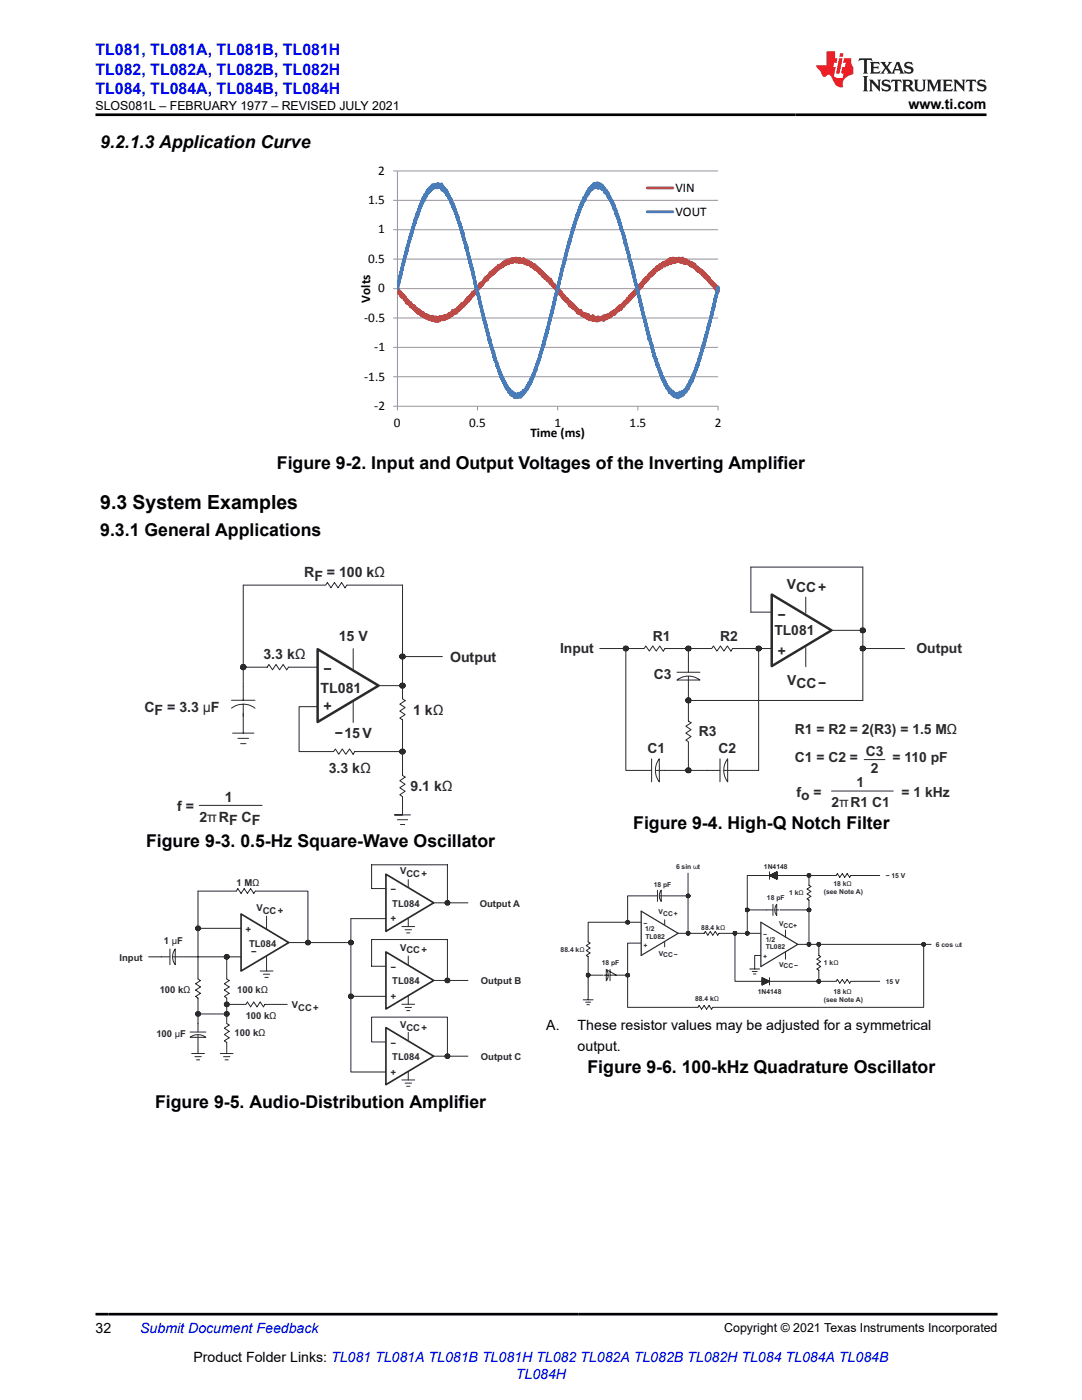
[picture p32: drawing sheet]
<svg xmlns="http://www.w3.org/2000/svg" width="216mm" height="279mm" viewBox="0 0 216 279" stroke-linecap="round" stroke-linejoin="round" font-family="sans-serif">
<defs><g id="words">
<text font-size="3.9" x="20" y="101.7">9.3 System Examples</text>
<g font-size="3.5">
<text x="20" y="29.6">9.2.1.3 Application Curve</text>
<text x="55.3" y="93.6">Figure 9-2. Input and Output Voltages of the Inverting Amplifier</text>
<text x="20" y="107.1">9.3.1 General Applications</text>
<text x="126.3" y="165.4">Figure 9-4. High-Q Notch Filter</text>
<text x="29.1" y="169">Figure 9-3. 0.5-Hz Square-Wave Oscillator</text>
<text x="117.2" y="214.1">Figure 9-6. 100-kHz Quadrature Oscillator</text>
<text x="31" y="221.1">Figure 9-5. Audio-Distribution Amplifier</text>
</g>
<g font-size="3.2" fill="#00f">
<text x="19.1" y="11.1">TL081, TL081A, TL081B, TL081H</text>
<text x="19.1" y="14.9">TL082, TL082A, TL082B, TL082H</text>
<text x="19.1" y="18.7">TL084, TL084A, TL084B, TL084H</text>
</g>
<g font-size="2.8">
<text x="181.3" y="21.8">www.ti.com</text>
<text x="109" y="205.5">A.</text>
<text x="115.3" y="205.5">These resistor values may be adjusted for a symmetrical</text>
<text x="115.3" y="209.7">output.</text>
<text x="19.1" y="266.1">32</text>
<text x="38.6" y="271.7">Product Folder Links: TL081 TL081A TL081B TL081H TL082 TL082A TL082B TL082H TL084 TL084A TL084B</text>
</g>
<g font-size="2.8" fill="#2b292a">
<text x="60.7" y="115.2">RF = 100 kΩ</text>
<text x="157" y="117.5">VCC+</text>
<text x="156.8" y="121.7" transform="rotate(-180 156.8 121.7)">−</text>
<text x="52.6" y="131.5">3.3 kΩ</text>
<text x="67.6" y="127.9">15 V</text>
<text x="111.7" y="130.4">Input</text>
<text x="130.3" y="127.9">R1</text>
<text x="143.7" y="127.9">R2</text>
<text x="154.5" y="126.8">TL081</text>
<text x="156.8" y="128.9" transform="rotate(-180 156.8 128.9)">+</text>
<text x="182.9" y="130.4">Output</text>
<text x="66.2" y="132.6" transform="rotate(-180 66.2 132.6)">−</text>
<text x="89.8" y="132.1">Output</text>
<text x="130.5" y="135.6">C3</text>
<text x="157.1" y="136.6">VCC−</text>
<text x="28.8" y="142">CF = 3.3 µF</text>
<text x="64" y="138.4">TL081</text>
<text x="66.2" y="140" transform="rotate(-180 66.2 140)">+</text>
<text x="82.4" y="142.6">1 kΩ</text>
<text x="66.8" y="147.3">−15 V</text>
<text x="139.4" y="147">R3</text>
<text x="158.6" y="146.5">R1 = R2 = 2(R3) = 1.5 MΩ</text>
<text x="65.6" y="154.2">3.3 kΩ</text>
<text x="129.2" y="150.4">C1</text>
<text x="143.4" y="150.4">C2</text>
<text x="158.6" y="152.1">C1 = C2 =</text>
<text x="172.8" y="150.9">C3</text>
<text x="173.8" y="154.3">2</text>
<text x="178.1" y="152.1">= 110 pF</text>
<text x="35.4" y="161.9">f =</text>
<text x="44.9" y="160">1</text>
<text x="81.9" y="157.9">9.1 kΩ</text>
<text x="158.9" y="159.1">fo =</text>
<text x="165.9" y="161.1">2πR1 C1</text>
<text x="170.9" y="157.1">1</text>
<text x="179.9" y="159.1">= 1 kHz</text>
<text x="39.8" y="164">2πRF CF</text>
</g>
<g font-size="2.8" fill="#00f">
<text x="28" y="266.1">Submit Document Feedback</text>
<text x="102.9" y="275.1">TL084H</text>
</g>
<g font-size="2.6">
<text x="75.5" y="34.9">2</text>
<text x="73.5" y="40.7">1.5</text>
<text x="134.8" y="38.3">VIN</text>
<text x="75.5" y="46.6">1</text>
<text x="134.8" y="43">VOUT</text>
<text x="73.5" y="52.5">0.5</text>
<text x="75.5" y="58.3">0</text>
<text x="72.7" y="64.2">-0.5</text>
<text x="73.9" y="60.4" transform="rotate(-90 73.9 60.4)">Volts</text>
<text x="74.7" y="70.1">-1</text>
<text x="72.7" y="76">-1.5</text>
<text x="74.7" y="81.8">-2</text>
<text x="78.6" y="85.3">0</text>
<text x="93.6" y="85.3">0.5</text>
<text x="105.8" y="87.1">Time (ms)</text>
<text x="110.6" y="85.3">1</text>
<text x="125.6" y="85.3">1.5</text>
<text x="142.7" y="85.3">2</text>
</g>
<g font-size="2.5">
<text x="19.1" y="21.9">SLOS081L – FEBRUARY 1977 – REVISED JULY 2021</text>
<text x="144.5" y="265.8">Copyright © 2021 Texas Instruments Incorporated</text>
</g>
<g font-size="1.9" fill="#2b292a">
<text x="47.2" y="176.8">1 MΩ</text>
<text x="79.1" y="176.9" transform="rotate(-180 79.1 176.9)">−</text>
<text x="79.8" y="174.5">VCC+</text>
<text x="50.1" y="184.8" transform="rotate(-180 50.1 184.8)">+</text>
<text x="51.2" y="181.9">VCC+</text>
<text x="78.3" y="180.9">TL084</text>
<text x="79.1" y="182.6" transform="rotate(-180 79.1 182.6)">+</text>
<text x="95.7" y="180.9">Output A</text>
<text x="23.9" y="191.7">Input</text>
<text x="32.7" y="188.4">1 µF</text>
<text x="49.7" y="189">TL084</text>
<text x="50.1" y="190.6">−</text>
<text x="79.8" y="189.7">VCC+</text>
<text x="78.3" y="196.4">TL084</text>
<text x="79.1" y="192.4" transform="rotate(-180 79.1 192.4)">−</text>
<text x="96" y="196.4">Output B</text>
<text x="31.9" y="198.2">100 kΩ</text>
<text x="47.3" y="198.2">100 kΩ</text>
<text x="49" y="203.4">100 kΩ</text>
<text x="58.3" y="201.2">VCC+</text>
<text x="79.1" y="198.1" transform="rotate(-180 79.1 198.1)">+</text>
<text x="31.2" y="206.9">100 µF</text>
<text x="46.8" y="206.7">100 kΩ</text>
<text x="79.1" y="207.5" transform="rotate(-180 79.1 207.5)">−</text>
<text x="79.8" y="205.2">VCC+</text>
<text x="78.3" y="211.5">TL084</text>
<text x="79.1" y="213.2" transform="rotate(-180 79.1 213.2)">+</text>
<text x="96" y="211.5">Output C</text>
</g>
<g font-size="1.4" fill="#2b292a">
<text x="134.9" y="173.5">6 sin ωt</text>
<text x="152.4" y="173.5">1N4148</text>
<text x="130.4" y="177.1">18 pF</text>
<text x="153" y="179.7">18 pF</text>
<text x="157.4" y="178.7">1 kΩ</text>
<text x="164.4" y="178.4">(see Note A)</text>
<text x="166.3" y="176.8">18 kΩ</text>
<text x="176.7" y="175.1">− 15 V</text>
<text x="128.7" y="185.8">1/2</text>
<text x="129.2" y="183.7" transform="rotate(-180 129.2 183.7)">−</text>
<text x="131.4" y="182.4">VCC+</text>
<text x="139.9" y="185.6">88.4 kΩ</text>
<text x="153.1" y="185.9" transform="rotate(-180 153.1 185.9)">−</text>
<text x="155.4" y="184.9">VCC+</text>
<text x="111.9" y="190">88.4 kΩ</text>
<text x="128.8" y="187.3">TL082</text>
<text x="129.2" y="188.2" transform="rotate(-180 129.2 188.2)">+</text>
<text x="131.4" y="190.7">VCC−</text>
<text x="152.8" y="187.9">1/2</text>
<text x="152.8" y="189.4">TL082</text>
<text x="153.1" y="190.4" transform="rotate(-180 153.1 190.4)">+</text>
<text x="186.8" y="188.9">6 cos ωt</text>
<text x="120.1" y="192.7">18 pF</text>
<text x="155.5" y="192.9">VCC−</text>
<text x="164.4" y="192.7">1 kΩ</text>
<text x="176.7" y="196.4">15 V</text>
<text x="138.7" y="199.8">88.4 kΩ</text>
<text x="151.2" y="198.3">1N4148</text>
<text x="164.4" y="200">(see Note A)</text>
<text x="166.3" y="198.3">18 kΩ</text>
</g>
</g></defs>
<g fill="none" stroke="#979797" stroke-width=".2">
<path d="M78.4 40h64.9M78.4 34.1h64.9M79.3 34.1v47.8M78.4 57.6h64.9M78.4 51.7h64.9M78.4 45.8h64.9M78.4 75.2h64.9M78.4 69.3h64.9M78.4 63.5h64.9M78.4 81.1h64.9v.8M95.3 81.1v.8M111.3 81.1v.8"/>
<path d="M127.3 81.1v.8"/>
</g>
<g fill="none" stroke="#bd4a47" stroke-width=".57">
<path d="M129.2 37.5h5M79.3 57.8v-.1v.5v-.4l.1 .5 .1-.6v.7v-.6l.2 .8v-.5v.5v-.4l.1 .6v-.6l.1 .7 .1-.6v.8l.1-.6 .1 .8 .1-.5 .1 .5 .1-.3v.3v-.4v.4v-.4v.7l.1-.5 .1 .7v-.6l.1 .6 .1-.6 .1 1v-.6l.1 .8v-.7l.1 .8 .1-.7v.7l.1-.6 .2 .9 .1-.5v.6v-.5l.1 .5 .1-.5v.8v-.8l.1 .8v-.7l.1 .8 .1-.5 .1 .7 .1-.5v.5l.1-.5v.7l.1-.7 .1 .8v-.6l.1 .6v-.6l.1 .7v-.4l.1 .5 .1-.4v.6v-.6l.1 .6v-.5l.1 .6v-.6l.1 .7v-.4v.5l.1-.6v.6v-.3v.2M96.3 56.5v.4v-.6l-.1 .6-.1-.6-.1 .8-.1-.6v.6v-.6l-.1 .7v-.7v.7l-.1-.4v.5v-.5l-.1 .8-.1-.5-.1 .7-.2-.5v.6v-.6v.6l-.1-.4-.1 .8-.1-.5v.7v-.4l-.2 .4v-.4v.5v-.4l-.1 .4v-.4v.4l-.1-.3v.5v-.5l-.2 .8v-.8l-.1 .7v-.2l-.1 .3v-.3l-.2 .7v-.6v.7v-.6l-.1 .6v-.5l-.2 .7v-.5l-.1 .8v-.6v.7l-.2-.9v.8v-.6l-.1 .8v-.6v.6v-.6v.4l-.1-.3v.7l-.1-.7-.1 .7-.1-.3-.1 .3v-.3l-.1 .7v-.5v.7l-.1-.6-.1 .6v-.6l-.1 .6v-.5l-.1 .6-.1-.4v.5v-.7v.9l-.1-.5v.1M100.5 52.3v.6l-.1-.5v.7l-.1-.6-.1 .7v-.5l-.1 .5-.1-.4v.6l-.1-.6v.6l-.1-.4-.1 .5v-.5v.5l-.1-.4v.5v-.5l-.1 .6-.1-.7v.7l-.1-.5v.6l-.1-.4-.1 .5v-.5l-.1 .7v-.6v.4l-.1-.3v.6l-.1-.4-.1 .5v-.5v.4v-.3l-.1 .6v-.7l-.1 .9v-.6l-.1 .3v-.3l-.1 .3v-.5v.9l-.1-.5v.5v-.6l-.1 .5v-.4v.7l-.1-.7-.2 .9v-.8v.7l-.1-.4-.1 .5v-.3l-.1 .6-.1-.4v.5l-.1-.5v.7v-.7l-.1 .7v-.7l-.1 .8v-.4l-.1 .3v-.4v.5l-.1-.5v.5v-.4l-.1 .6v-.6v.6l-.1-.3v.4l-.1-.4v.5v-.4l-.1 .5v-.2v.3l-.1-.3-.1 .4M104.8 52.7v-.5l.1 .3 .1-.3v.3v-.4v.3v-.5v.8l.1-.5 .1 .6v-.5v.4v-.5l.1 .3v-.3l.1 .5v-.6l.1 .7v-.5l.1 .5v-.4l.1 .4v-.5v.6l.1-.5v.6l.1-.5v.6v-.7l.1 .6v-.5v.7l.1-.5v.4l.1-.3v.3l.1-.4v.7l.1-.6v.7l.1-.7 .1 .7 .1-.6v.8l.1-.8v.8v-.6l.1 .7v-.7l.1 .6 .1-.5v.6l.1-.4 .1 .7 .2-.5v.7v-.6l.1 .6 .1-.5v.7v-.7l.1 .7v-.6l.1 .6v-.4v.6l.1-.6v.6v-.5l.1 .5 .1-.5v.9v-.8l.1 .6v-.5v.5l.1-.5v.6l.1-.3v.5v-.5l.1 .8 .1-.7 .1 .8v-.7v.5l.1-.4v.7l.1-.6v.5v-.4M104.8 52.5v.2l-.1-.9v.5v-.2v.3l-.1-.6v.7v-.4l-.1 .3v-.8v.6v-.4l-.1 .5v-.6v.6v-.6l-.1 .7v-.6l-.1 .5v-.6l-.1 .6v-.6v.5l-.1-.4v.5l-.1-.6v.5l-.1-.5v.6l-.1-.7v.6v-.5l-.1 .5v-.5v.7l-.1-.8v.7l-.1-.7-.1 .6v-.5v.4v-.5v.6l-.1-.6-.1 .7-.1-.7v.6v-.7l-.1 .8v-.7v.6l-.1-.6v.6v-.5l-.1 .5v-.5v.5v-.4v.4l-.1-.4-.1 .4v-.4v.4v-.5l-.1 .6-.1-.7-.1 .8-.1-.7-.1 .7v-.7l-.2 .7v-.5v.5v-.5l-.1 .4v-.5v.5l-.1-.2v.3v-.5l-.1 .6v-.6l-.1 .8v-.8v.6v-.4v.4l-.1-.3-.1 .5v-.9l-.1 .9v-.5v.5l-.1-.5-.1 .6v-.5l-.1 .4v-.6v.8l-.1-.7-.1 .7-.1-.6v.4M109 55.6v-.4l.1 .5v-.6l.1 .8v-.7l.2 .7v-.3l.1 .6v-.7v.7l.1-.5v.6l.1-.6 .1 .6v-.6v.9v-.9l.1 .8v-.7l.2 1.1 .1-.5v.6l.1-.5 .1 .6 .1-.3v.4l.1-.4v.5l.1-.4v.6l.1-.6 .1 .8v-.5v.6l.1-.5 .1 .5v-.6l.1 1v-.7l.1 .8v-.6l.1 .7 .1-.5 .1 .6 .1-.6v.9l.1-.6v.7l.1-.6 .1 .7v-.7l.2 1v-.7v.6l.1-.4v.7l.2-.6 .1 .9v-.6l.1 .4v-.4l.2 .9v-.5v.6l.1-.7v.4l.1-.2v.4v-.4l.1 .4v-.4v.5v-.5v.7v-.6l.2 .6v-.5v.7l.1-.5 .1 .8v-.7l.1 .9v-.7l.1 .6v-.6l.1 .7v-.8v.8l.2-.5 .1 .7v-.5v.5l.1-.7v.7l.1-.3v.6l.1-.5v.5v-.7v.7l.1-.4 .1 .4v-.4v.6l.1-.5v.6v-.6l.2 .7 .1-.4v.7v-.7l.1 .6 .1-.5v.8v-.6v.5l.1-.5 .1 .6 .1-.6v.6v-.6l.2 .7 .1-.7 .1 1v-.6l.1 .7v-.6l.1 .6 .1-.5v.6l.1-.6v.6l.1-.5v.5l.1-.5v.6v-.4l.1 .3v-.5v.6v-.4l.1 .4v-.4l.1 .4v-.4v.5l.1-.7v.6l.1-.4v.7v-.7l.2 .8v-.7v.7l.1-.8 .1 1v-.5M130.3 54.5v-.4l-.1 .8-.1-.6v.7v-.6l-.1 .6-.1-.6v.6v-.5l-.1 .6v-.4l-.1 .5-.1-.7v.7v-.4l-.1 .6v-.6l-.1 .7v-.5l-.1 .7v-.6l-.1 .7v-.4v.5l-.1-.5-.1 .5v-.4l-.1 .6v-.6v.8v-.6l-.1 .6v-.6l-.1 .6-.1-.6v.8l-.1-.7v.7v-.3l-.1 .4v-.4v.4v-.4l-.1 .6-.1-.6v.4v-.3v.8v-.8v.8l-.1-.7-.1 .6v-.6v.8l-.1-.7v.6v-.3v.4l-.1-.4v.5l-.1-.5v.8v-.7l-.1 .8v-.5l-.1 .5-.1-.5v.5v-.5l-.2 .9v-.5l-.1 .5v-.6l-.1 .8v-.6l-.1 .6v-.5v.5l-.1-.4v.4v-.2l-.1 .4v-.3v.6l-.1-.7-.1 .8v-.5l-.1 .6v-.6l-.1 .7-.1-.5v.6l-.1-.6v.6l-.1-.4v.5v-.5v.7v-.6l-.2 .8v-.7l-.1 .6v-.6l-.1 .9v-.6l-.2 .8-.1-.5v.7v-.8l-.1 .8v-.6v.6l-.1-.5v.6v-.6l-.1 .7-.1-.4v.4v-.4v.3l-.1-.2v.4v-.4l-.1 .6-.1-.6v.8v-.5l-.1 .5-.1-.5v.5v-.6v.8v-.4l-.1 .4-.1-.6v.6l-.1-.4-.1 .7v-.6v.8l-.1-.6-.1 .7-.1-.8v.7v-.6v.5v-.3l-.1 .4v-.4v.5l-.1-.5v.5v-.7l-.2 .9-.1-.5-.1 .5v-.5v.7v-.5l-.2 .7v-.6l-.1 .7v-.5l-.1 .5-.1-.5v.8v-.6v.6l-.1-.8-.1 .8-.1-.5-.1 .5v-.6v.7v-.5l-.1 .6-.1-.6-.1 .6v-.5l-.1 .7v-.6v.6v-.2M134.5 51.8l.1 .4 .1-.6v.8l.1-.8v.7l.1-.7v.6v-.6l.1 .6 .1-.5v.5v-.5v.4l.1-.5 .1 .6v-.6v.6l.1-.5v.5l.1-.7v.7v-.5l.1 .5v-.5l.1 .4v-.5v.7l.1-.6v.6l.2-.7v.6l.1-.4v.5l.1-.8 .1 .9v-.7l.2 .6v-.6v.8v-.7l.1 .7v-.7l.1 .7v-.7v.7l.1-.6 .1 .6 .1-.7v.6v-.3l.1 .3v-.3l.1 .6v-.5l.1 .5v-.5l.1 .5v-.6l.1 .6v-.4l.1 .5v-.5v.5v-.5l.1 .6 .1-.5v.7v-.4l.1 .3v-.6l.1 .6 .1-.6 .1 .8v-.5l.1 .5v-.4l.1 .4v-.5l.1 .5 .1-.4v.6l.1-.5v.7v-.6l.1 .4v-.3v.3v-.2M134.6 52.1l-.1-.5v.7v-.6v.6l-.1-.6-.1 .5v-.7v.7v-.4l-.1 .6v-.7l-.1 .7-.1-.8v.9l-.1-.9-.1 1.1-.1-1.1v.8l-.1-.5v.6l-.1-.6-.1 .6v-.7l-.1 1-.1-.9v.9l-.1-.7v.8v-.6v.4l-.1-.5v.5v-.5l-.1 .6v-.6l-.1 .6v-.5v.5v-.5v.5l-.1-.4v.5v-.5v.7l-.2-.8-.1 .6v-.5l-.1 .6-.1-.5-.1 .9-.1-.7v.8v-.6v.5v-.5v.5l-.1-.5-.1 .5v-.5l-.1 .7v-.8l-.2 .9v-.6v.6l-.1-.6-.1 .6v-.6l-.1 .7v-.6l-.1 .7-.1-.5v.5l-.1-.4v.4v-.2l-.1 .2v-.2l-.1 .6-.1-.6-.1 .7v-.6l-.2 1v-.6M138.8 53.4v-.3l.2 .7v-.4v.5l.1-.7 .2 1v-.7l.1 .7v-.6l.1 .6 .1-.5v.5v-.5v.6l.1-.6v.7l.1-.6 .1 .7 .1-.6 .1 1 .1-.7 .1 .6v-.6l.2 .8v-.6v.8l.1-.5v.7v-.7l.1 .5 .1-.5v.7l.1-.6 .1 .8v-.5l.2 .6v-.5v.6l.1-.6v.7l.1-.4 .1 .6v-.6v.6v-.6l.1 .9 .1-.6 .1 .7 .1-.4v.4v-.4l.1 .7 .1-.6v.7l.1-.6v.7l.1-.5 .1 .5v-.5v.6v-.5l.1 .7v-.7l.1 .9 .1-.7v.8v-.6l.1 .8 .1-.8v.7v-.5v.6v-.7l.1 .8v-.6M143 57.6v-.3l.1 .4v-.4v.6v-.3l.1 .5v-.6l.1 .8v-.6v.2"/>
<path d="M83.5 62.2l.1 .2v-.4v.6v-.8l.1 .8v-.6v.6v-.3l.1 .3 .1-.4v.4v-.4l.2 .8v-.7v.6v-.5l.1 .4 .1-.4v.7l.1-.7v.8v-.8l.2 .8v-.6v.6v-.6v.6l.1-.4v.4v-.4l.1 .4v-.4l.1 .5 .1-.4 .1 .7v-.7l.1 .4v-.4v.4v-.4v.4l.1-.3v.5l.1-.4 .1 .6v-.6l.1 .5 .1-.5v.6v-.6l.1 .7v-.6l.1 .6 .2-.6v.7v-.6l.1 .6 .1-.6v.6v-.8v.8l.1-.6 .1 .5v-.6l.1 .6v-.5v.6v-.4l.1 .4v-.4v.5l.1-.7 .1 .9 .1-1v.8l.1-.5v.4l.1-.4v.4l.1-.6v.7l.1-.5v.7v-.9v.5l.1-.5v.6v-.4l.1 .4v-.7l.1 .8 .1-.8v.4M92 61v.3v-.4l-.1 .8-.1-.7-.1 .7v-.5v.5l-.1-.5v.5v-.5l-.1 .7v-.6v.7l-.1-.7-.2 .9v-.5l-.1 .5v-.5l-.1 .8v-.7v.6l-.1-.6v.6l-.1-.6v.7v-.6l-.1 .5v-.4l-.1 .5v-.5v.5l-.1-.5v.6l-.1-.4-.1 .7v-1v1l-.1-.6-.1 .7-.1-.6-.1 .7v-.6v.6l-.1-.5v.6l-.1-.7-.1 1-.1-.9-.1 .7v-.4l-.1 .4v-.4l-.1 .6v-.6v.6l-.1-.5-.1 .6-.1-.6-.1 .7-.1-.7-.1 .8-.1-.7-.1 .7v-.6l-.1 .6v-.5v.5l-.1-.5v.5v-.6l-.1 .6v-.6v.5v-.4l-.2 .4v-.4l-.1 .6v-.4M121.8 63.2v-.4l-.1 .4v-.4l-.1 .4v-.4v.4v-.4v.5l-.1-.5v.4v-.3l-.1 .4v-.5l-.1 .7v-.6v.6v-.6l-.2 .6-.1-.5v.6v-.7v.7l-.1-.6v.6v-.5l-.1 .5v-.4l-.1 .5v-.6v.5l-.1-.5v.6v-.7l-.1 .9-.1-.7v.7v-.6l-.1 .4v-.6l-.1 .7-.1-.5v.5v-.5v.5l-.1-.3-.1 .3v-.5v.5v-.5v.4v-.4l-.2 .5v-.5l-.1 .6v-.6l-.1 .5v-.5v.4l-.1-.4v.5l-.1-.6v.8l-.1-.7v.7v-.5l-.1 .5v-.7l-.2 .7v-.7l-.1 .6v-.6l-.1 .6-.1-.6v.6l-.1-.6v.5v-.5l-.1 .5v-.6v.7l-.1-.9-.1 .9v-.8v.6l-.1-.6v.7l-.1-.6v.5l-.1-.5-.1 .6-.1-.7-.1 .7v-.8l-.1 .5"/>
</g>
<g fill="none" stroke="#497dba" stroke-width=".57">
<path d="M87.8 37.2v-.2v.4v-.6v.6l.1-.4v.5l.1-.5v.5v-.5l.1 .5v-.8l.1 1.3 .1-1v.9l.1-.6v.7v-.8l.1 .8v-.4l.1 .4v-.5v.6v-.5l.1 .6 .1-.5v.6v-.6l.1 .6v-.4v.5v-.4l.1 .6v-.6l.1 .7v-.6v.7v-.8l.1 .9v-.6l.1 .7v-.7l.1 .9v-.5l.1 .7v-.6l.1 .8v-.6l.1 .7v-.3l.1 .5v-.5v.5v-.3v.3l.1-.2v.6l.1-.7v1l.1-.7v.7v-.4l.1 .7v-.5l.1 .5v-.3v.3v-.2l.1 .6v-.6v.7v-.7v.4l.1-.3v.8l.1-.6 .2 1.2v-.5v.4v-.2l.1 .5v-.3l.2 1v-.5l.1 1 .1-.6v.7l.1-.6v.7v-.4l.3 1.5v-.5v.7v-.5l.1 .5v-.5v.5v-.4l.2 1.3v-.3M87.8 37v.3v-.4l-.1 .5v-.6l-.1 .6-.1-.6v.5v-.6l-.1 .6v-.6v.5l-.1-.5-.1 .8v-.7v.5l-.1-.5v.5v-.5l-.1 .5v-.5l-.1 .6v-.6l-.1 .6-.1-.6v.6l-.1-.5-.1 .7-.1-.6-.1 .6-.1-.7v.6v-.3l-.1 .5v-.4l-.1 .6v-.6l-.1 .8-.1-.7v.7l-.1-.6-.1 .8v-.6l-.1 .9-.1-.7v.7v-.6l-.1 .7v-.6l-.2 1.1v-.9v.6v-.3l-.1 .6v-.6l-.2 .9v-.7l-.1 1.2v-.7l-.1 .8-.1-.7v.7v-.6v.7v-.5l-.2 .6v-.7l-.1 1.1v-.6v.7l-.1-.5-.3 1.3v-.6v.7v-.6l-.1 .6v-.2l-.1 .8v-.4v.3v-.3l-.1 .3v-.1M117.5 38.1l.1-.6v.8v-.6l.1 .4 .1-.7 .1 .6v-.6l.2 .5v-.9v.7l.2-.7v.7l.1-.9 .1 .7v-.9l.1 .7v-.5v.6l.1-.7 .1 .7v-.6v.5l.1-.5v.5v-.5l.1 .5 .1-.6v.6l.1-.8 .1 1.1 .1-.8 .1 .5v-.6v.7v-.8l.1 .9v-.7v.6l.1-.6v.7l.1-.8v.7v-.5l.1 .5v-.6l.2 .8v-.4v.7l.1-.9v.7l.1-.5v.7l.1-.6v.6v-.6v.6l.1-.5v.6v-.5v.5l.1-.5v.9l.1-.8 .1 .8v-.5v.3l.1-.2v.7v-.7l.1 .6v-.5l.1 .7 .1-.5 .1 .7v-.4v.8l.1-.7 .1 .8 .1-.3v.4v-.5l.1 .8v-.5l.1 .5M117.5 37.6v.7v-.2l-.1 .5v-.5l-.1 .7v-.6l-.1 .8v-.8l-.1 .8-.1-.4v.6v-.4l-.1 .5v-.5l-.1 .7v-.3l-.1 .8v-.7l-.2 .8v-.7l-.3 1.5v-.7l-.1 .8-.1-.6v.6v-.4v.7l-.1-.5v.7v-.5l-.1 .5v-.4l-.1 1v-.5l-.1 .5v-.4l-.1 .9-.1-.5v.9l-.2-.3v.6v-.5l-.1 .8v-.7v.8l-.1-.3-.2 1.2v-.5l-.1 .7v-.5v.6v-.6l-.1 .6v-.3l-.1 .9v-.6l-.1 .9-.1-.4-.1 1v-.6v.9l-.1-.5-.3 1.8-.1-.4v.7v-.7v.8v-.6l-.2 1.2v-.7l-.2 1.3v-.4M121.8 39.6l.2 .7v-.3l.1 .6v-.6v.6l.1-.5 .1 .9v-.6l.1 1.2 .1-.8v.6v-.3v.4l.1-.4 .2 1.2v-.3v.7l.1-.7 .1 .9 .1-.2v.3v-.3l.1 .8 .1-.5 .1 .8v-.5l.1 1.1 .1-.7 .2 1.3v-.3v.9v-.7l.2 1.2v-.6l.3 1.4 .1-.4v.9v-.5l.1 .7v-.7l.2 1.8 .1-.6 .2 1.6 .1-.7v.8v-.4l.7 2.9v-.4v.6v-.6l.2 1.3v-.4l.2 1.3 .1-.4v1.1v-.6l.2 1.3v-.7l.1 1.3v-.6l.4 2 .1-.4 .2 1.4v-.6v.7v-.4l.3 1.9 .1-.9v1.1v-.4l.2 1.4 .1-.3v.7v-.6l.1 .7v-.7v.9v-.5l.2 1.5 .1-.7v.9v-.6v.6v-.4l.1 .8v-.4l.9 3.8v-.5v.6l.1-.5v1.2v-.8l.1 .9 .1-.5 .3 1.8 .1-.5v.9v-.6l.2 1.4v-.6l.1 .9v-.4v.3l.1-.2 .1 .9v-.4l.3 1.1v-.3v.7l.1-.6v.9l.1-.4v.7l.1-.5 .2 1.1v-.6l.1 .8v-.4l.1 .7v-.5l.1 .8v-.5l.1 .7v-.6l.1 1v-.6l.2 1.1v-.4l.1 .8v-.5v.4v-.4l.1 .4 .1-.4 .2 1v-.5v.7v-.7l.1 1.1 .1-.6 .2 1.1 .1-.5 .1 .7v-.5l.2 .6 .1-.3v.5v-.5l.1 .9v-.9l.1 .9 .1-.6v.6v-.6l.1 .7v-.5l.1 .6v-.6v.7l.2-.6v.7v-.7v.7l.1-.6v.8l.1-.8 .1 .9v-.6v.6v-.5v.5l.2-.5v.6v-.6l.1 .6 .1-.7 .1 .8 .1-.6v.5v-.7l.1 .7 .1-.5v.7l.2-.7 .1 .4v-.9v1l.1-.7v.6l.1-.6 .1 .6 .1-.7v.6v-.9v.7l.1-.4 .1 .4v-.6v.6v-.6l.1 .6 .1-.8 .1 .6v-.7l.1 .6v-.7v.4l.1-.4v.4v-.4l.1 .4v-.4l.1 .3v-.6v.7v-.7v.6l.1-.7v.5l.2-.8v.4v-.4v.3v-.6l.1 .6v-.7l.1 1v-1v.6l.2-1 .1 .5v-.8v.6v-.6l.1 .5 .1-.7v.6v-.7l.1 .3 .1-.8v.9l.1-.9v.5v-.6l.1 .6v-1v.5v-.5l.1 .5 .1-.8v.3v-.4v.4l.3-1M83.5 42.2v-.3l-.1 1.1v-.6l-.1 .9v-.7l-.3 1.5-.1-.5v.5v-.4v.9l-.1-.9-.1 1v-.4l-.4 1.8v-.4l-.2 1.3v-.7l-.2 1.1v-.6l-.1 1.2-.1-.6-.1 1v-.3l-.1 .7v-.6l-.1 .9v-.3l-.2 1.2v-.5v.7v-.5l-.5 2.2v-.4l-.2 1.3v-.6l-.5 2.6v-.6v1l-.1-.4-.1 .9v-.6l-.1 .7v-.2l-.3 1.4v-.1l-.1 .7v-.6v.7v-.2M92 45.8v-.1l.1 .4v-.5l.3 1.7v-1v1v-.6l.1 .9v-.5l.1 .9v-.5l.2 1.2v-.4l.1 .8v-.6v.7l.1-.5v.9l.1-.5v.7v-.6l.1 .9v-.9l.1 1.5v-.4l.7 2.7v-.5v.8v-.4l.2 .9v-.4v.7v-.6l.3 2v-.6l.3 1.9v-.5l.1 1 .1-.3 .6 2.6v-.5v.7v-.3l.7 3.3v-.6v.3M113.3 49.4v-.2v.3v-.3v.8l-.1-.8v.9v-.5l-.4 1.8v-.5v.8v-.3l-.7 2.5v-.3l-.1 1.1v-.5l-.1 1v-.2l-.4 1.9-.1-.4v.6v-.6v.8v-.3l-.4 1.9v-.6l-.2 1.3v-.5l-.1 .8v-.4l-.5 2.9v-.6l-.1 .7v-.3v.6v-.5l-.1 .7v-.4l-.8 3.3v-.3l-.1 1.1-.1-.3v.2M129.2 42.3h5M143.3 57.2l-.6 2.6v-.3v.8v-.8l-.1 1v-.7l-.2 1.9v-.8l-.4 2.1v-.6v.7v-.7v.8v-.6l-.1 .7v-.3l-.5 2.3v-.4v.7v-.6v.5l-.1-.4v.4v-.3l-.2 1.4-.1-.3v.7v-.6l-.1 1-.1-.7-.1 1.5-.1-.6-.1 1.3v-.7l-.1 1v-.6l-.2 1.2v-.6v.8l-.1-.6v.7v-.4l-.3 1.3v-.3l-.1 .7v-.7v.7v-.3l-.1 .8-.1-.5v.7l-.1-.3-.2 1.2v-.6l-.1 .7v-.5v.8v-.4l-.1 .4v-.3l-.1 .7v-.5v.7l-.1-.6v.6v-.3v.2v-.2v.1M96.3 62.2l.2 1.4v-.6l.6 2.8v-.3l.1 .9v-.5l.1 .7v-.6l.1 1.2 .1-.5 .1 1.2v-.6v.7l.1-.3v.5v-.5v.6l.1-.6v.8v-.6v.7v-.3l.6 2.2v-.5l.1 1v-.7l.2 1.6 .1-.5v.6v-.3l.3 .9v-.3v.7v-.7v.5v-.2l.1 .4v-.4v.4v-.5v.7v-.6l.2 1.1 .1-.4v.8l.1-.4 .2 1.1v-.3l.1 .5v-.6l.1 1 .1-.6v.9l.1-.5 .1 .6v-.6v.8l.1-.3v.4v-.6l.1 .9v-.4M100.5 76.4v-.4l.1 .5v-.5l.1 1 .1-.7v.7v-.6l.2 1.1 .1-.7v.6v-.3v.4l.1-.4v.7l.1-.6 .1 .8 .1-.5v.9l.1-.7v.7l.1-.6 .1 .7 .1-.5v.8l.1-.8v.6v-.5l.1 .7v-.7l.1 .6v-.5v.8l.1-.8 .1 .9v-.6l.2 .6v-.5v.7l.1-.7v.6l.1-.6 .1 .6v-.5v.6l.2-.6v.6l.1-.6v.6l.1-.7 .1 .7v-.6v.6l.1-.8v.7l.1-.6v.6v-.6l.1 .5 .1-.6v.7l.1-.6v.7v-.9l.1 .7v-.7l.1 .6v-.5v.2v-.3l.1 .3v-.3v.3v-.5v.5l.1-.2v.1v-.6v.8l.2-.9v.7v-.6v.4v-.5v.5l.1-.5v.5l.1-.4v.4l.1-.7"/>
<path d="M109 66.4l-.2 1.2v-.6l-.2 1.5v-.5l-.1 1v-1l-.2 1.6v-.6l-.3 1.4v-.5v.7l-.1-.3-.2 1v-.6l-.1 1.1v-.7v.7v-.4v.5v-.5l-.1 1-.1-.6-.2 1.2-.1-.4-.1 1v-.5l-.1 .8v-.5l-.4 1.6v-.5l-.1 .8v-.6l-.1 .8-.1-.3v.5v-.4v.5v-.5l-.1 .5v-.5l-.1 .6v-.4v.8v-.8l-.2 1.1v-.7l-.2 1.1-.1-.6-.1 1-.1-.6-.1 .9v-.6v.7l-.1-.6-.1 .7v-.5l-.1 .7-.1-.4v.3"/>
</g>
<g fill="none" stroke="#2b292a" stroke-width=".2">
<path d="M48 133.2h5.3l.4-.6 .7 1.1 .7-1.1 .7 1.1 .7-1.1 .7 1.1 .4-.5h5.8M48 133.3h1.1M48 133h1.1M48.1 133.4h.9M48.1 132.9h.9M48.2 133.5h.7M48.2 132.7h.7M48.5 140v-23.2h16.5l.3-.5 .7 1 .7-1 .8 1 .7-1 .6 1 .4-.5h11.1v22.7l.5 .3-1 .7 1 .7-1 .7 1 .7-1 .7 .5 .4v11.1l.5 .3-1 .7 1 .7-1 .7 1 .7-1 .7 .5 .4v3.6M70.5 129.5v4.2M70.5 140v4.2M75.5 136.8h5.3M79.8 137h1"/>
<path d="M79.8 136.7h1M79.8 131h8.5M79.8 131.2h1M79.8 130.9h1M79.9 137.1h.9M79.9 136.6h.9M79.9 131.3h.9M79.9 130.8h.9M80 137.2h.7M80 136.4h.7M80 131.4h.7M80 130.7h.7"/>
<path d="M46.4 146.3h4.3M47.5 147.4h2.1M48 148.4h1.1M48.5 141v5.3M63.4 141h-3.7v9h6.9l.3-.5 .7 1 .7-1 .7 1 .8-1 .7 1 .3-.5h10M79.8 150.1h1M79.8 149.9h1M79.9 150.3h.9M79.9 149.8h.9M80 150.4h.7M80 149.6h.7"/>
<circle cx="48.5" cy="133.1" r=".52"/>
<circle cx="80.3" cy="131" r=".52"/>
<circle cx="80.3" cy="136.8" r=".52"/>
<circle cx="80.3" cy="150" r=".52"/>
</g>
<path d="M46.2 137.2h4.7v5.1h-4.7z" fill-rule="evenodd" fill="#fff"/>
<g fill="none" stroke="#2b292a" stroke-width=".2">
<path d="M160.8 119.2v3.2M46.2 139.8h4.7M48.5 137.1v2.7M119.7 129.4h8.8l.4-.5 .7 1 .7-1 .6 1 .8-1 .6 1 .4-.5h9.3l.4-.5 .7 1 .7-1 .6 1 .7-1 .7 1 .4-.5h7.8M124.4 129.4h1M124.4 129.6h1M124.4 129.3h1M124.4 129.7h.9M124.4 129.2h.9M124.5 129.8h.7M124.5 129.1h.7M124.9 129.4v24.4h4.1"/>
<path d="M136.9 129.4h1M136.9 139.9h1M136.9 139.7h1M136.9 129.6h1M136.9 129.3h1M136.9 139.5h.9M136.9 129.7h.9M136.9 129.2h.9M137 139.4h.7M137 129.8h.7M137 129.1h.7M137.4 134.6v9.3l.5 .4-1 .6 1 .7-1 .7 1 .7-1 .7 .5 .3v5.8"/>
<path d="M137.4 129.4v4.2M150.9 129.6h1M150.9 129.3h1M150.9 129.7h.9M150.9 129.2h.9M151 129.8h.7M151 129.1h.7M151.4 129.4v24.4h-7.3M154 122.2h-4.2v-9h22.4v26.6h-35.3M160.8 129.2v3.9M165.9 125.8h6.8M171.6 129.4h8.9"/>
<path d="M171.7 129.6h1M171.7 129.3h1M171.7 125.9h1M171.7 125.7h1M171.7 129.7h.9M171.7 129.2h.9M171.7 126.1h.9M171.7 125.6h.9M171.8 129.8h.7M171.8 129.1h.7M171.8 126.2h.7M171.8 125.4h.7"/>
<path d="M46.2 141.3a3.8 3.8 0 0 1 4.7 0M48.5 140.6v2.4M130.1 153.8h13M136.9 153.9h1M136.9 153.6h1M136.9 154h.9M136.9 153.5h.9M136.9 140h.9M137 154.1h.7M137 153.4h.7M137 140.2h.7M39.8 160.7h12.5"/>
<path d="M78.7 162.6h3.2zM78.7 162.6h1.6zM79.3 163.6h2M79.9 164.6h.9"/>
<circle cx="124.9" cy="129.4" r=".51"/>
<circle cx="137.3" cy="139.8" r=".52"/>
<circle cx="137.4" cy="129.4" r=".51"/>
<circle cx="151.4" cy="129.4" r=".51"/>
<circle cx="172.1" cy="129.4" r=".51"/>
<circle cx="172.1" cy="125.8" r=".51"/>
<circle cx="137.4" cy="153.7" r=".51"/>
</g>
<path d="M63.4 129.6l12.1 7.2-12.1 7.3z" fill="none" stroke="#2b292a" stroke-width=".5"/>
<path d="M135 131.7h4.8v5h-4.8z" fill-rule="evenodd" fill="#fff"/>
<path d="M135.1 135.7a3.8 3.8 0 0 1 4.6 0zM135.1 134.2h4.6M137.4 131.6v2.6M137.4 134.9v1.8" fill="none" stroke="#2b292a" stroke-width=".2"/>
<path d="M127.6 151.3h4.9v4.8h-4.9z" fill-rule="evenodd" fill="#fff"/>
<path d="M127.5 153.8h2.5M130 151.5v4.5M130.8 153.8h1.8M131.6 151.4v4.6a3.8 3.8 0 0 1 0-4.6z" fill="none" stroke="#2b292a" stroke-width=".2"/>
<path d="M141.2 151.3h5v4.8h-5z" fill-rule="evenodd" fill="#fff"/>
<g fill="none" stroke="#2b292a" stroke-width=".2">
<path d="M141.1 153.8h2.6M143.7 151.5v4.5M144.4 153.8h1.8M145.2 151.4v4.6a3.8 3.8 0 0 1 0-4.6zM165.9 157.9h12.3M172.4 151.6h4.2M77 177.3h-2.9v-4.7h15.2v7.6M81.5 175.6v1.4M88.9 179.9h.8M88.9 179.9h.7M89 179.8h.5M29.7 191h3.8"/>
<path d="M34.4 191h13.7M39 185.3h9.1M39 185.3h1M39 185.2h1M39.1 185.4h.9M39.1 185.1h.9M39.1 185.5h.8M39.1 185h.8M39.2 185.6h.7M39.2 184.9h.7M39.3 185.7h.5M39.3 184.9h.5"/>
<path d="M44.8 191h.9M44.8 190.9h.9M44.8 191.1h.9M44.8 190.8h.9M44.8 191.2h.9M44.8 190.7h.9M44.9 191.3h.7M44.9 190.6h.7M45 191.3h.5M45 190.6h.5M45.2 191v4.4l.5 .3-.9 .6 .9 .7-.9 .6 .9 .6-.9 .7 .4 .3v5.1l.5 .3-.9 .6 .9 .6-.9 .7 .9 .6-.9 .6 .4 .3v2.3M51.9 193.8h2.6"/>
<path d="M52.6 194.4h1.2M52.9 195.1h.6M53.2 182.8v2.7M53.2 190.8v3M57.3 188.1h13.2M61 188.2h.9M61 188h.9M61 188.3h.9M61 187.9h.9M61.1 188.4h.7M61.1 187.8h.7M61.2 188.5h.5"/>
<path d="M61.2 187.7h.5M61.4 188.1v-10.3h-10.4l-.4 .5-.6-1-.6 1-.7-1-.6 1-.6-1-.4 .5h-7.6v17.6l.5 .3-1 .6 1 .7-1 .6 1 .6-1 .7 .5 .3v6M69.5 188.2h1M69.5 188h1M69.5 198.8h7.5M69.5 198.9h1M69.5 198.7h1M69.6 188.3h.9M69.6 187.9h.9M69.6 199h.9M69.6 198.7h.9M69.6 188.3h.8"/>
<path d="M69.6 187.9h.8M69.6 199.1h.8M69.6 198.6h.8M69.7 188.4h.7M69.7 187.8h.7M69.7 199.1h.7M69.7 198.5h.7M69.8 188.5h.5M69.8 187.7h.5M69.8 199.2h.5M69.8 198.5h.5M77 183.3h-7v30.6h7"/>
<path d="M77 192.8h-2.9v-5.3h15.2v8.2M80.2 184.9h2.5M80.8 185.5h1.3M81.1 186.2h.7M81.5 183.3v1.6M81.5 190.8v1.7M81.5 198.8v1.6M86.5 195.7h6.9M86.5 180.2h6.9M88.8 180.2h.9M88.8 180.1h.9M88.8 195.8h.9"/>
<path d="M88.8 195.6h.9M88.8 180.3h.9M88.8 180h.9M88.8 195.5h.9M88.9 180.4h.8M88.9 195.9h.8M88.9 195.4h.8M88.9 180.5h.7M88.9 196h.7M88.9 195.3h.7M89 180.6h.5M89 196.1h.5"/>
<path d="M89 195.3h.5M38.3 210.3h2.5M38.9 210.9h1.3M39 202.4h6.7M39 202.4h1M39 202.3h1M39.1 202.5h.9M39.1 202.2h.9M39.1 202.6h.8M39.1 202.1h.8M39.2 202.7h.7M39.2 202h.7"/>
<path d="M39.2 211.5h.6M39.3 202.7h.5M39.3 202h.5M39.5 206.2v4.1M44 210.3h2.5M44.6 210.9h1.3M44.8 200.5h4.3l.3-.5 .6 .9 .6-.9 .7 .9 .6-.9 .7 .9 .3-.4h4.4M44.8 202.4h.9M44.8 202.3h.9M44.8 200.5h.9M44.8 200.4h.9M44.8 202.5h.9"/>
<path d="M44.8 202.2h.9M44.8 200.6h.9M44.8 200.3h.9M44.8 202.6h.9M44.8 202.1h.9M44.8 200.7h.9M44.8 200.2h.9M44.9 202.7h.7M44.9 202h.7M44.9 200.8h.7M44.9 200.1h.7M44.9 211.5h.6"/>
<path d="M45 202.7h.5M45 202h.5M45 200.9h.5M45 200h.5M77 207.9h-2.9v-4.9h15.2v7.8M80.2 200.4h2.5M80.2 215.5h2.5M80.8 201.1h1.3M80.8 216.2h1.3M81.1 201.7h.7M81.1 216.8h.7M81.5 206.1v1.5"/>
<path d="M81.5 213.9v1.6M86.5 210.8h6.9M88.8 210.9h.9M88.8 210.7h.9M88.8 210.6h.9M88.9 211h.8M88.9 210.5h.8M88.9 211.1h.7M88.9 210.5h.7M89 211.2h.5M89 210.4h.5"/>
<circle cx="39.5" cy="185.3" r=".47"/>
<circle cx="45.2" cy="190.9" r=".47"/>
<circle cx="61.5" cy="188.1" r=".47"/>
<circle cx="70" cy="198.8" r=".47"/>
<circle cx="70" cy="188.1" r=".47"/>
<circle cx="89.3" cy="195.7" r=".47"/>
<circle cx="89.3" cy="180.2" r=".47"/>
<circle cx="39.5" cy="202.3" r=".47"/>
<circle cx="45.2" cy="200.4" r=".47"/>
<circle cx="45.2" cy="202.3" r=".47"/>
<circle cx="89.3" cy="210.8" r=".47"/>
</g>
<path d="M154 118.7l11.9 7.1-11.9 7.1z" fill="none" stroke="#2b292a" stroke-width=".49"/>
<path d="M32.3 189.3h3.3v3.3h-3.3z" fill-rule="evenodd" fill="#fff"/>
<path d="M32.2 191h1.7M33.9 189.4v3.1M34.4 191h1.3M35 189.4v3.1a2.58 2.58 0 0 1 0-3.1z" fill="none" stroke="#2b292a" stroke-width=".2"/>
<path d="M37.9 204.3h3.3v3.4h-3.3z" fill-rule="evenodd" fill="#fff"/>
<g fill="none" stroke="#2b292a" stroke-width=".2">
<path d="M130.9 178.8h-5.7v5.3M131.6 178.8h6.1M136.9 178.9h.8M136.9 178.7h.8M136.9 178.9h.7M136.9 178.7h.7M137 179h.6M137 178.6h.6M137 178.5h.6M137.1 179.1h.4M137.1 178.5h.4M137.3 174.3v12"/>
<path d="M153.5 174v1.5M153.5 174.7h1.5M153.5 174.7l1.5-.7v1.5zM153.7 174.7h1.3M153.7 174.8h1.3M153.8 174.6h1.2M153.8 174.8h1.2M153.9 174.5h1.1M153.9 174.9h1.1M154 174.5h1M154 175h1M154.2 174.4h.8"/>
<path d="M154.2 175h.8M154.3 174.3h.7M154.3 175.1h.7M154.4 174.3h.6M154.4 175.1h.6M154.5 174.2h.5M154.5 175.2h.5M154.6 174.2h.4M154.6 175.3h.4M154.8 174.1h.2M154.8 175.3h.2M154.9 174h.1"/>
<path d="M154.9 175.4h.1M161.1 174.7h.7M161.1 174.8h.7M161.1 174.6h.7M161.1 174.5h.6M161.1 174.9h.6M161.1 175h.6M161.2 174.4h.4M161.2 175h.4M161.4 174.7v2l.4 .2-.7 .5 .7 .5-.7 .5 .7 .5-.7 .5 .3 .2v8.9M175.5 174.7h-5.7l-.3 .4-.5-.8-.4 .8-.5-.8-.5 .8-.5-.8-.3 .4h-17.7v11.6M116.4 199.5h1.9"/>
<path d="M117 194.6h4.6M117 194.7h.7M117 194.6h.7M117 194.5h.7M117 194.8h.7M117 194.4h.7M117.1 194.4h.5M117.1 194.9h.5M117.1 194.3h.5M122.3 194.6h3.3M124.9 184.1h.7M124.9 184h.7"/>
<path d="M124.9 194.7h.7M124.9 194.6h.7M124.9 184.2h.7M124.9 183.9h.7M124.9 194.5h.7M124.9 194.8h.7M124.9 194.4h.7M125 194.4h.5M125 184.3h.5M125 183.8h.5M125 194.9h.5M125 184.4h.4"/>
<path d="M125 183.7h.4M125 194.9h.4M125 194.3h.4M127.9 184.1h-10.5v3.9l.3 .2-.7 .5 .7 .5-.7 .5 .7 .5-.7 .5 .4 .2v8.6M127.9 188.2h-2.7v12.8h14.1l.2-.3 .5 .7 .5-.7 .5 .7 .5-.7 .5 .7 .2-.4h42.1M132.6 183.6v.9M132.6 188v1M135.3 186.3h5.2l.2-.4 .5 .7 .5-.7 .5 .7 .5-.7 .5 .7 .3-.3h8.3M136.9 186.3h.8M136.9 186.2h.8M136.9 186.4h.7M136.9 186.1h.7"/>
<path d="M137 186.5h.6M137 186.1h.6M137 186h.6M137.1 186.6h.4M137.1 186h.4M146.3 186.3h.7M146.3 186.2h.7M146.3 186.4h.7M146.3 186.1h.7M146.3 186.5h.7M146.4 186.5h.5M146.4 186h.5"/>
<path d="M146.4 186.6h.5M146.6 186.3v9.5h20.2l.3-.3 .5 .7 .5-.7 .5 .7 .4-.7 .5 .7 .3-.4h5.7M148.7 181.6h5.3M148.7 186.3h.8M148.7 186.2h.8M148.7 181.7h.8M148.7 181.5h.8M148.8 186.4h.7M148.8 186.1h.7M148.8 181.7h.7M148.8 181.5h.7M148.8 186.5h.6"/>
<path d="M148.8 186.1h.6M148.8 181.8h.6M148.8 181.4h.6M148.8 186h.6M148.8 181.3h.6M148.9 186.6h.4M148.9 186h.4M148.9 181.9h.4M148.9 181.3h.4M149.6 193.4h2M150.1 193.9h1M150.3 194.4h.5"/>
<path d="M151.8 190.7h-1.2v2.7M152.1 196.5h.1M152.1 196.4h.2M152.1 196.4h.3M152.1 196.3h.5M152.1 196.3h.6M152.1 196.2h.7M152.1 196.2h.8M152.1 196.1h1M152.1 196h1.1M152.1 196h1.2M152.1 195.9h1.3"/>
<path d="M152.1 195.2h.1M152.1 195.2h.2M152.1 195.3h.3M152.1 195.4h.5M152.1 195.4h.6M152.1 195.5h.7M152.1 195.5h.8M152.1 195.6h1M152.1 195.7h1.1M152.1 195.7h1.2M152.1 195.8h1.3M152.1 195.8h1.4"/>
<path d="M152.1 195.1l1.4 .7-1.4 .8zM153.5 195.1v1.5M154.8 181.6h7M156.7 185.6v1.4M156.7 189.9v1.5M159.2 188.5h26.6M161.1 181.7h.7M161.1 181.5h.7M161.1 188.5h.7M161.1 188.4h.7M161.1 188.6h.7M161.1 181.8h.6"/>
<path d="M161.1 181.4h.6M161.1 188.7h.6M161.1 188.3h.6M161.1 181.3h.6M161.1 188.2h.6M161.2 181.9h.4M161.2 181.3h.4M161.2 188.8h.4M161.2 188.2h.4M163 195.8h.8M163 195.9h.8M163 188.5h.8"/>
<path d="M163 188.4h.8M163 196h.7M163 195.7h.7M163 188.6h.7M163 188.4h.7M163.1 196h.6M163.1 195.7h.6M163.1 188.7h.6M163.1 188.3h.6M163.1 196.1h.6M163.1 195.6h.6M163.1 188.2h.6"/>
<path d="M163.2 196.2h.4M163.2 195.5h.4M163.2 188.8h.4M163.2 188.2h.4M163.4 188.5v2.2l.4 .2-.8 .5 .8 .5-.8 .5 .8 .5-.8 .5 .4 .2v2.2M184 188.5h.7M184 188.4h.7M184 188.6h.7M184 188.7h.6M184 188.3h.6M184 188.2h.6M184.1 188.8h.4"/>
<path d="M184.1 188.2h.4M184.3 188.5v12.4M37.9 206h3.2M37.9 207a2.58 2.58 0 0 1 3.2 0zM39.5 204.2v1.8M39.5 206.5v1.2M116.9 200h.9M117.1 200.5h.5"/>
<circle cx="137.3" cy="178.8" r=".36"/>
<circle cx="161.4" cy="174.7" r=".37"/>
<circle cx="117.4" cy="194.6" r=".36"/>
<circle cx="125.2" cy="194.6" r=".36"/>
<circle cx="125.2" cy="184" r=".36"/>
<circle cx="137.3" cy="186.3" r=".36"/>
<circle cx="146.7" cy="186.3" r=".36"/>
<circle cx="149.1" cy="186.3" r=".36"/>
<circle cx="149.1" cy="181.6" r=".36"/>
<circle cx="161.4" cy="181.6" r=".37"/>
<circle cx="161.4" cy="188.5" r=".37"/>
<circle cx="163.4" cy="188.5" r=".36"/>
<circle cx="163.4" cy="195.8" r=".36"/>
<circle cx="184.3" cy="188.5" r=".36"/>
</g>
<path d="M77 174.5l9.5 5.7-9.5 5.7zM48.1 182.4l9.5 5.7-9.5 5.7zM77 190l9.5 5.7-9.5 5.7zM77 205.1l9.5 5.7-9.5 5.7z" fill="none" stroke="#2b292a" stroke-width=".34"/>
<path d="M127.9 181.8v8.9M151.8 184.1v8.8" fill="none" stroke="#2b292a" stroke-width=".24"/>
<path d="M130 177.6h2.4v2.3h-2.4z" fill-rule="evenodd" fill="#fff"/>
<path d="M129.9 178.8h1.3M131.2 177.7v2.2M131.6 178.8h.8M131.9 177.7v2.2a1.84 1.84 0 0 1 0-2.2z" fill="none" stroke="#2b292a" stroke-width=".2"/>
<path d="M120.5 193.4h2.4v2.4h-2.4z" fill-rule="evenodd" fill="#fff"/>
<path d="M120.5 194.6h.9M121 193.5l.2 .4a1.83 1.83 0 0 1-.2 1.8zM121 193.5l2 1.1zM121.7 194.6h1.3M121.7 193.5v2.2" fill="none" stroke="#2b292a" stroke-width=".2"/>
<path d="M153 180.4h2.5v2.3h-2.5z" fill-rule="evenodd" fill="#fff"/>
<path d="M153 181.6h1.2M154.2 180.5v2.2M154.6 181.6h.9M155 180.5v2.2a1.84 1.84 0 0 1 0-2.2z" fill="none" stroke="#2b292a" stroke-width=".2"/>
<path d="M127.9 181.8l7.4 4.5-7.4 4.4M151.8 184.1l7.4 4.4-7.4 4.4" fill="none" stroke="#2b292a" stroke-width=".24"/>
<path d="M171.5 11.6l-.2 .6 .5-.2h.6v.1v2.2l-.2 .4h1l-.2-.4v-2.2v-.1h.5l.6 .2-.2-.6zM173.6 12.4l.2 .3v1.6l-.2 .4h1.9l.1-.6a1.08 1.08 0 0 1-1.3 .2v-.7h.6l.4 .2v-.7l-.4 .2h-.6v-.5l.2-.2a1 1 0 0 1 1 .3l-.1-.5zM175.7 12.4l.9 1.1-1 1.2h.9l-.2-.2 .5-.8 .4 .8-.2 .2h1.6l-.2-.2 .2-.5h.9l.1 .5-.1 .2h.9l-.2-.4-.8-1.9h-.5l-.9 2.1-.9-1.1 .9-1h-.8l.2 .2-.4 .6-.4-.6 .2-.2zM179 12.8l.4 1h-.7zM180.7 12.5a.65 .65 0 0 0-.2 .7 .65 .65 0 0 0 .6 .5l.6 .1 .1 .3a.79 .79 0 0 1-.7 .4 .79 .79 0 0 1-.7-.5l.1 .7 .2-.1a.93 .93 0 0 0 1.1 0 .93 .93 0 0 0 .4-.9 1.46 1.46 0 0 0-1.2-.6l-.1-.3a1.09 1.09 0 0 1 1.2 .2l-.2-.6-.1 .1-.5-.2zM172.2 15.2l.2 .4v2.2l-.2 .4h1l-.2-.4v-2.2l.2-.4zM173.4 15.9l.2 .4v1.5l-.2 .4h.8l-.3-.4 .1-1.3 1.6 1.8v-2l.2-.4h-.7l.1 .2 .1 1.1-1.2-1.3zM176.2 16a.65 .65 0 0 0-.2 .8 .65 .65 0 0 0 .6 .4l.6 .2 .1 .2a.79 .79 0 0 1-.7 .4 .79 .79 0 0 1-.7-.5l.1 .7 .2-.1a.93 .93 0 0 0 1.1 .1 .93 .93 0 0 0 .4-1 1.46 1.46 0 0 0-1.2-.5l-.1-.4a1.09 1.09 0 0 1 1.2 .2l-.1-.6-.2 .1-.5-.1zM177.9 15.9l-.1 .6a.63 .63 0 0 1 .8-.3v1.6l-.3 .4h1l-.2-.4v-1.6a.66 .66 0 0 1 .8 .3l-.1-.6zM180 15.9l.2 .4v1.5l-.2 .4h1l-.2-.2-.1-.7h.5l.1 .2a.79 .79 0 0 0 1.2 .6l-1-.9a.61 .61 0 0 0 .6-.6 .61 .61 0 0 0-.5-.7zM180.8 16.2h.1a.47 .47 0 0 1 .5 .1 .47 .47 0 0 1 .1 .5l-.1 .1-.7 .1zM182.3 15.9l.2 .2a2.27 2.27 0 0 0 .4 2 1.04 1.04 0 0 0 1.7-.7v-1.3l.2-.2h-.8l.2 .4v1.1a.6 .6 0 0 1-.6 .6 .6 .6 0 0 1-.6-.6v-1.1l.3-.4zM184.9 15.9l.2 .4v1.5l-.2 .4h.8l-.3-.4v-1.4l.9 1.9 .9-1.9v1.4l-.3 .4h1l-.2-.4v-1.5l.2-.4h-.8l-.7 1.5-.6-1.5zM188.1 15.9l.2 .4v1.5l-.2 .4h1.9l.1-.6a1.09 1.09 0 0 1-1.3 .2v-.7h.6l.4 .2v-.6l-.4 .2h-.6v-.6l.2-.1a1.01 1.01 0 0 1 1 .3l-.1-.6zM190.2 15.9l.3 .4v1.5l-.3 .4h.8l-.2-.4v-1.3l1.6 1.8v-2l.2-.4h-.7l.2 .2v1.1l-1.2-1.3zM192.8 15.9l-.1 .6a.63 .63 0 0 1 .8-.3v1.6l-.3 .4h1l-.2-.4v-1.6a.66 .66 0 0 1 .8 .3l-.1-.6zM195.2 16a.65 .65 0 0 0-.2 .8 .65 .65 0 0 0 .6 .4l.6 .2 .2 .2a.79 .79 0 0 1-.7 .4 .79 .79 0 0 1-.7-.5l.1 .7 .2-.1a.93 .93 0 0 0 1 .1 .93 .93 0 0 0 .5-1 1.46 1.46 0 0 0-1.3-.5v-.4a1.09 1.09 0 0 1 1.2 .2l-.2-.6-.2 .1-.5-.1z" fill="#231f20"/>
<path d="M164.9 10.3v2.7h-2l.1 .4 .8 1a.95 .95 0 0 0 1 .9 .59 .59 0 0 1 .5-.4 .59 .59 0 0 1 .5 .3l.4 .8a1.59 1.59 0 0 0 2.1 1.4 1.61 1.61 0 0 1 1-2.3l1-.3-.1-1.5a1.59 1.59 0 0 1-.3-1.7h-1.5l-.2 .9h.6l-.2 .9h-.5l-.2 .9v.3l.4 .1-.1 .9h-.7a.73 .73 0 0 1-1-.7l.3-1.5h-.5l.1-.9h.5l.2-.9h-.5v-1.3zM167.4 11.6l-.6 3.1h.7l.6-3.1zM167.6 10.7l-.1 .6h.7l.1-.6z" fill="#ed1c24"/>
<path d="M19.1 22.9h177.8M19.1 262.3h179.9" fill="none" stroke="#000" stroke-width=".53"/>
<use href="#words"/>
</svg>
